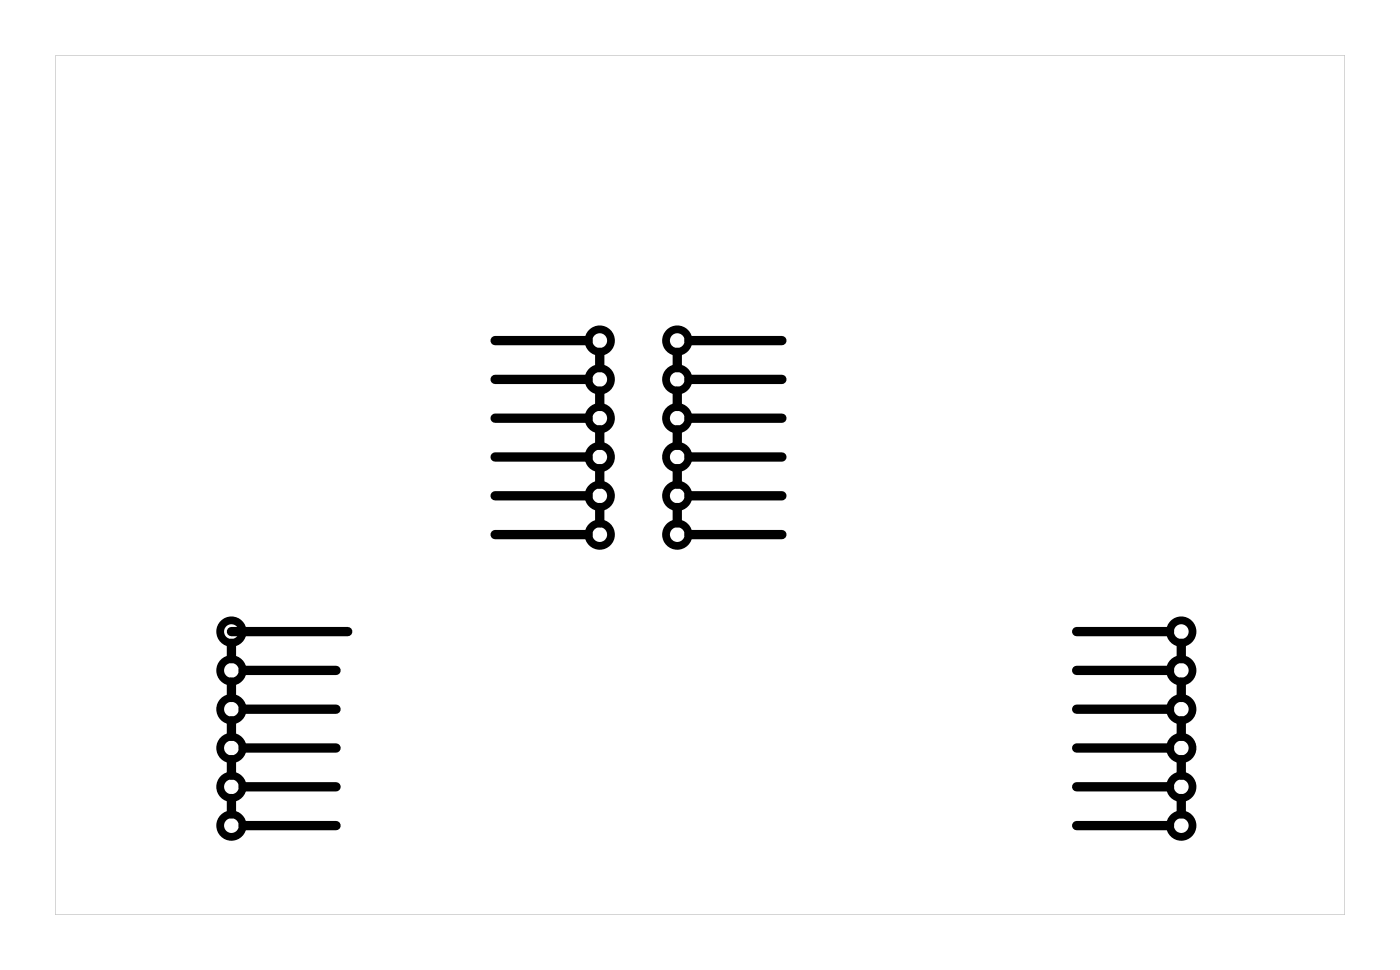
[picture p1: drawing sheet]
<svg xmlns="http://www.w3.org/2000/svg" width="92mm" height="63mm" viewBox="0 0 92 63" stroke-linecap="round" stroke-linejoin="round" font-family="sans-serif">
<path d="M3.6 3.6h84.5v56.3h-84.5zM3.6 3.6v56.3h84.5v-56.3z" fill="#000"/>
<g fill="none" stroke="#000" stroke-width=".51">
<circle cx="39.3" cy="24.8" r=".74"/>
<circle cx="39.3" cy="22.3" r=".74"/>
<circle cx="39.3" cy="27.4" r=".74"/>
<circle cx="39.3" cy="29.9" r=".74"/>
<circle cx="39.3" cy="32.5" r=".74"/>
<circle cx="39.3" cy="35" r=".74"/>
<circle cx="44.4" cy="24.8" r=".74"/>
<circle cx="44.4" cy="22.3" r=".74"/>
<circle cx="44.4" cy="27.4" r=".74"/>
<circle cx="44.4" cy="29.9" r=".74"/>
<circle cx="44.4" cy="35" r=".74"/>
<circle cx="44.4" cy="32.5" r=".74"/>
<circle cx="15.2" cy="43.9" r=".74"/>
<circle cx="15.2" cy="41.3" r=".74"/>
<circle cx="15.2" cy="46.4" r=".74"/>
<circle cx="15.2" cy="49" r=".74"/>
<circle cx="15.2" cy="54" r=".74"/>
<circle cx="15.2" cy="51.5" r=".74"/>
<circle cx="77.4" cy="43.9" r=".74"/>
<circle cx="77.4" cy="41.3" r=".74"/>
<circle cx="77.4" cy="46.4" r=".74"/>
<circle cx="77.4" cy="49" r=".74"/>
<circle cx="77.4" cy="51.5" r=".74"/>
<circle cx="77.4" cy="54" r=".74"/>
</g>
<g fill="none" stroke="#000" stroke-width=".61">
<path d="M32.4 22.3h6.1M32.4 24.8h6.1M32.4 27.4h6.1M32.4 29.9h6.1M32.4 32.5h6.1M32.4 35h6.1M39.3 23.1v1M39.3 25.6v1M39.3 28.1v1.1M39.3 30.7v1M39.3 33.2v1M44.4 23.1v1"/>
<path d="M44.4 25.6v1M44.4 28.1v1.1M44.4 30.7v1M44.4 33.2v1M45.1 22.3h6.1M45.1 24.8h6.1M45.1 27.4h6.1M45.1 29.9h6.1M45.1 32.5h6.1M45.1 35h6.1M15.2 41.3h7.6M15.2 42.1v1"/>
<path d="M15.2 44.7v1M15.2 47.2v1M15.2 49.7v1M15.2 52.3v1M15.9 43.9h6.1M15.9 46.4h6.1M15.9 49h6.1M15.9 51.5h6.1M15.9 54h6.1M70.5 41.3h6.1M70.5 43.9h6.1M70.5 46.4h6.1"/>
<path d="M70.5 49h6.1M70.5 51.5h6.1M70.5 54h6.1M77.4 42.1v1M77.4 44.7v1M77.4 47.2v1M77.4 49.7v1M77.4 52.3v1"/>
</g>
</svg>
